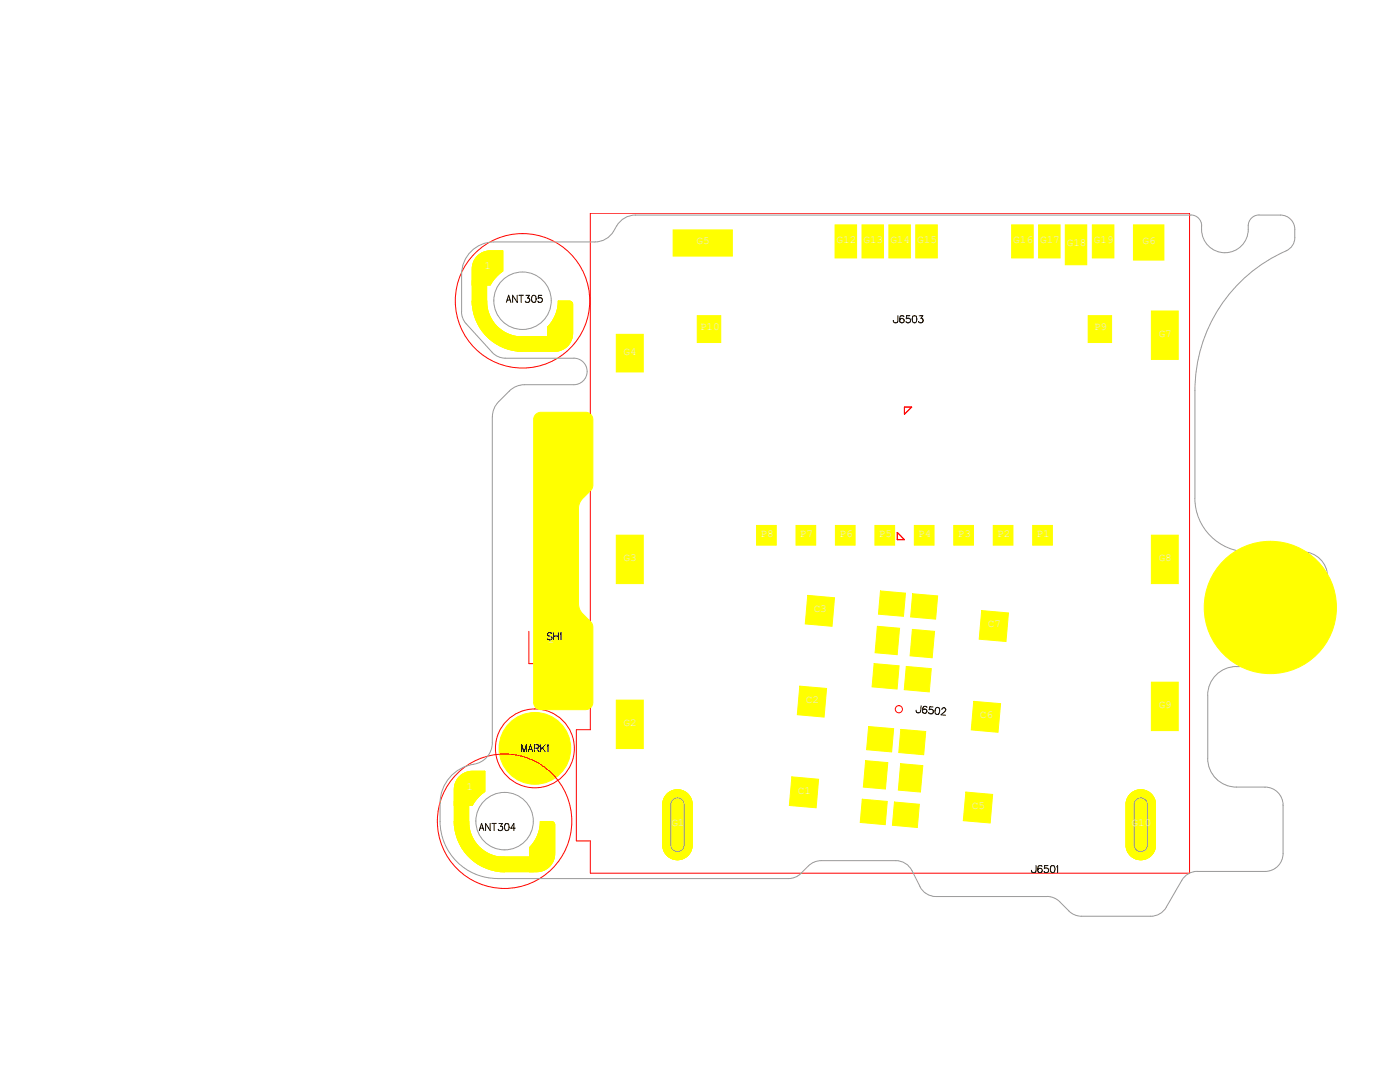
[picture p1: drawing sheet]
<svg xmlns="http://www.w3.org/2000/svg" width="279mm" height="216mm" viewBox="0 0 279 216" stroke-linecap="round" stroke-linejoin="round" font-family="sans-serif">
<defs><g id="words">
<g font-size="2.2" fill="#e8e8e8">
<text x="96.7" y="53.7">1</text>
<text x="139" y="48.8">G5</text>
<text x="167" y="48.4">G12</text>
<text x="172.3" y="48.4">G13</text>
<text x="177.7" y="48.4">G14</text>
<text x="183.1" y="48.4">G15</text>
<text x="202.2" y="48.4">G16</text>
<text x="207.6" y="48.4">G17</text>
<text x="212.9" y="49.1">G18</text>
<text x="218.3" y="48.4">G19</text>
<text x="228" y="48.6">G6</text>
<text x="139.7" y="65.9">P10</text>
<text x="218.3" y="65.9">P9</text>
<text x="124.5" y="70.7">G4</text>
<text x="231.2" y="67.2">G7</text>
<text x="151.8" y="107.1">P8</text>
<text x="159.6" y="107.1">P7</text>
<text x="167.5" y="107.1">P6</text>
<text x="175.4" y="107.1">P5</text>
<text x="183.3" y="107.1">P4</text>
<text x="191.2" y="107.1">P3</text>
<text x="199" y="107.1">P2</text>
<text x="206.9" y="107.1">P1</text>
<text x="124.5" y="111.9">G3</text>
<text x="231.2" y="111.9">G8</text>
<text x="162.4" y="122.1">C3</text>
<text x="197.1" y="125.2">C7</text>
<text x="109.3" y="128.4">1</text>
<text x="160.8" y="140.2">C2</text>
<text x="195.5" y="143.3">C6</text>
<text x="231.2" y="141.2">G9</text>
<text x="106.3" y="149.6">1</text>
<text x="124.5" y="144.8">G2</text>
<text x="93.1" y="157.6">1</text>
<text x="159.2" y="158.4">C1</text>
<text x="194" y="161.4">C5</text>
<text x="134" y="164.8">G1</text>
<text x="225.8" y="164.8">G10</text>
</g>
<g font-size="2.2">
<text x="100.5" y="60.1">ANT305</text>
<text x="178.3" y="64.4">J6503</text>
<text x="109.2" y="127.7">SH1</text>
<text x="182.8" y="142.2" transform="rotate(5 182.8 142.2)">J6502</text>
<text x="103.5" y="149.9">MARK1</text>
<text x="95.1" y="165.5">ANT304</text>
<text x="205.8" y="174.1">J6501</text>
</g>
</g></defs>
<!-- layer: 1 -->
<g fill="#ff0" stroke="#ff0" stroke-width=".2">
<path d="M107.8 163.9h2.2a.69 .69 0 0 1 .7 .7v5.8a3.6 3.6 0 0 1-3.6 3.5h-1.4v-4.8a7.5 7.5 0 0 0 2.1-5.2z" fill-rule="evenodd"/>
<path d="M90.7 163.9h2.8a7.1 7.1 0 0 0 7.2 7.2v2.8a10.1 10.1 0 0 1-10-10z" fill-rule="evenodd"/>
<path d="M91.6 155.1a3.8 3.8 0 0 1 2.6-1.2h2.5v4l-1.6 1.6-.9 1.2h-3.5v-3.2a3.7 3.7 0 0 1 .9-2.4z" fill-rule="evenodd"/>
<path d="M92.3 156.1h2.5v2.5h-2.5z" fill-rule="evenodd"/>
<path d="M111.4 60.1h2.2a.67 .67 0 0 1 .7 .7v5.7a3.6 3.6 0 0 1-3.6 3.6h-1.4v-4.8a7.4 7.4 0 0 0 2.1-5.2z" fill-rule="evenodd"/>
<path d="M94.2 60.1h2.9a7.1 7.1 0 0 0 7.2 7.1v2.9a10.1 10.1 0 0 1-10.1-10z" fill-rule="evenodd"/>
<path d="M95.2 51.2a3.6 3.6 0 0 1 2.6-1.1h2.5v4l-1.6 1.5-.9 1.3h-3.6v-3.3a3.7 3.7 0 0 1 1-2.4z" fill-rule="evenodd"/>
<path d="M95.9 52.2h2.5v2.5h-2.5z" fill-rule="evenodd"/>
<path d="M108.6 126.9h2.5v2.5h-2.5z" fill-rule="evenodd"/>
<path d="M166.7 44.9h4.3v6.6h-4.3z" fill-rule="evenodd"/>
<path d="M172 44.9h4.3v6.6h-4.3z" fill-rule="evenodd"/>
<path d="M182.8 44.9h4.3v6.6h-4.3z" fill-rule="evenodd"/>
<path d="M201.9 44.9h4.3v6.6h-4.3z" fill-rule="evenodd"/>
<path d="M207.3 44.9h4.3v6.6h-4.3z" fill-rule="evenodd"/>
<path d="M218 44.9h4.3v6.6h-4.3z" fill-rule="evenodd"/>
<path d="M225.6 158.5a2.93 2.93 0 0 1 3.2-.7 2.93 2.93 0 0 1 1.8 2.7v8.1a2.93 2.93 0 0 1-2.9 3 2.93 2.93 0 0 1-3-3v-8.1a3 3 0 0 1 .9-2z" fill-rule="evenodd"/>
<path d="M225.6 158.5a2.93 2.93 0 0 1 3.2-.7 2.93 2.93 0 0 1 1.8 2.7v8.1a2.93 2.93 0 0 1-2.9 3 2.93 2.93 0 0 1-3-3v-8.1a3 3 0 0 1 .9-2z" fill-rule="evenodd"/>
<path d="M133.1 158.5a2.93 2.93 0 0 1 3.2-.7 2.93 2.93 0 0 1 1.8 2.7v8.1a2.93 2.93 0 0 1-2.9 3 2.93 2.93 0 0 1-2.9-3v-8.1a3 3 0 0 1 .8-2z" fill-rule="evenodd"/>
<path d="M133.1 158.5a2.93 2.93 0 0 1 3.2-.7 2.93 2.93 0 0 1 1.8 2.7v8.1a2.93 2.93 0 0 1-2.9 3 2.93 2.93 0 0 1-2.9-3v-8.1a3 3 0 0 1 .8-2z" fill-rule="evenodd"/>
<path d="M123 139.7h5.4v9.7h-5.4z" fill-rule="evenodd"/>
<path d="M123 106.8h5.4v9.7h-5.4z" fill-rule="evenodd"/>
<path d="M123 66.7h5.4v7.5h-5.4z" fill-rule="evenodd"/>
<path d="M134.3 45.9h11.9v5.2h-11.9z" fill-rule="evenodd"/>
<path d="M177.4 44.9h4.3v6.6h-4.3z" fill-rule="evenodd"/>
<path d="M226.2 44.9h6.1v7h-6.1z" fill-rule="evenodd"/>
<path d="M229.8 62.1h5.3v9.6h-5.3z" fill-rule="evenodd"/>
<path d="M229.8 106.8h5.3v9.7h-5.3z" fill-rule="evenodd"/>
<path d="M229.8 136.1h5.3v9.7h-5.3z" fill-rule="evenodd"/>
<path d="M212.6 44.9h4.3v7.9h-4.3z" fill-rule="evenodd"/>
<path d="M174.4 132.4l5 .5-.4 4.6-5-.4z" fill-rule="evenodd"/>
<path d="M173.4 145l4.9 .4-.4 4.6-5-.4z" fill-rule="evenodd"/>
<path d="M159.6 136.9l5.4 .5-.5 5.7-5.4-.5z" fill-rule="evenodd"/>
<path d="M180.9 133l5 .4-.4 4.7-5-.5z" fill-rule="evenodd"/>
<path d="M179.8 145.5l4.9 .5-.4 4.6-4.9-.4z" fill-rule="evenodd"/>
<path d="M194.3 139.9l5.4 .5-.5 5.7-5.4-.5z" fill-rule="evenodd"/>
<path d="M172.1 159.5l5 .4-.4 4.7-5-.5z" fill-rule="evenodd"/>
<path d="M172.8 151.8l4.4 .4-.5 5.2-4.4-.3z" fill-rule="evenodd"/>
<path d="M158 155l5.4 .5-.5 5.7-5.4-.5z" fill-rule="evenodd"/>
<path d="M175.1 125l4.4 .4-.4 5.2-4.5-.4z" fill-rule="evenodd"/>
<path d="M175.7 117.9l5 .5-.4 4.6-5-.4z" fill-rule="evenodd"/>
<path d="M161.2 118.8l5.3 .5-.4 5.7-5.4-.5z" fill-rule="evenodd"/>
<path d="M182.1 118.5l5 .4-.4 4.6-5-.4z" fill-rule="evenodd"/>
<path d="M182.1 125.6l4.4 .4-.5 5.3-4.4-.4z" fill-rule="evenodd"/>
<path d="M195.9 121.8l5.4 .5-.5 5.7-5.4-.5z" fill-rule="evenodd"/>
<path d="M179.7 152.4l4.5 .4-.5 5.2-4.4-.3z" fill-rule="evenodd"/>
<path d="M178.5 160l5 .5-.4 4.6-5-.4z" fill-rule="evenodd"/>
<path d="M192.8 158l5.3 .5-.5 5.7-5.4-.4z" fill-rule="evenodd"/>
<path d="M206.1 104.8h3.9v4h-3.9z" fill-rule="evenodd"/>
<path d="M198.2 104.8h4v4h-4z" fill-rule="evenodd"/>
<path d="M190.3 104.8h4v4h-4z" fill-rule="evenodd"/>
<path d="M182.5 104.8h3.9v4h-3.9z" fill-rule="evenodd"/>
<path d="M174.6 104.8h3.9v4h-3.9z" fill-rule="evenodd"/>
<path d="M158.9 104.8h3.9v4h-3.9z" fill-rule="evenodd"/>
<path d="M151 104.8h3.9v4h-3.9z" fill-rule="evenodd"/>
<path d="M139.2 63h4.6v5.4h-4.6z" fill-rule="evenodd"/>
<path d="M217.2 63h4.6v5.4h-4.6z" fill-rule="evenodd"/>
<path d="M166.7 104.8h4v4h-4z" fill-rule="evenodd"/>
<path d="M107.8 163.9h2.2a.69 .69 0 0 1 .7 .7v5.8a3.6 3.6 0 0 1-3.6 3.5h-1.4v-4.8a7.5 7.5 0 0 0 2.1-5.2z" fill-rule="evenodd"/>
<path d="M99.8 171h6.6v2.9h-6.6z" fill-rule="evenodd"/>
<path d="M90.7 163.9h2.8a7.1 7.1 0 0 0 7.2 7.2v2.8a10.1 10.1 0 0 1-10-10z" fill-rule="evenodd"/>
<path d="M90.7 159.9h2.8v4.8h-2.8z" fill-rule="evenodd"/>
<path d="M91.6 155.1a3.8 3.8 0 0 1 2.6-1.2h2.5v4l-1.6 1.6-.9 1.2h-3.5v-3.2a3.7 3.7 0 0 1 .9-2.4z" fill-rule="evenodd"/>
<path d="M92.5 156.2h2.2v2.2h-2.2z" fill-rule="evenodd"/>
<path d="M111.4 60.1h2.2a.67 .67 0 0 1 .7 .7v5.7a3.6 3.6 0 0 1-3.6 3.6h-1.4v-4.8a7.4 7.4 0 0 0 2.1-5.2z" fill-rule="evenodd"/>
<path d="M103.4 67.2h6.6v2.9h-6.6z" fill-rule="evenodd"/>
<path d="M94.2 60.1h2.9a7.1 7.1 0 0 0 7.2 7.1v2.9a10.1 10.1 0 0 1-10.1-10z" fill-rule="evenodd"/>
<path d="M94.2 56.1h2.9v4.8h-2.9z" fill-rule="evenodd"/>
<path d="M95.2 51.2a3.6 3.6 0 0 1 2.6-1.1h2.5v4l-1.6 1.5-.9 1.3h-3.6v-3.3a3.7 3.7 0 0 1 1-2.4z" fill-rule="evenodd"/>
<path d="M96.1 52.4h2.1v2.1h-2.1z" fill-rule="evenodd"/>
<path d="M108.8 127h2.1v2.2h-2.1z" fill-rule="evenodd"/>
<path d="M166.8 45h4v6.3h-4z" fill-rule="evenodd"/>
<path d="M172.2 45h3.9v6.3h-3.9z" fill-rule="evenodd"/>
<path d="M182.9 45h4v6.3h-4z" fill-rule="evenodd"/>
<path d="M202.1 45h3.9v6.3h-3.9z" fill-rule="evenodd"/>
<path d="M207.5 45h3.9v6.3h-3.9z" fill-rule="evenodd"/>
<path d="M218.2 45h3.9v6.3h-3.9z" fill-rule="evenodd"/>
<path d="M123.2 139.9h5v9.3h-5z" fill-rule="evenodd"/>
<path d="M123.2 107h5v9.3h-5z" fill-rule="evenodd"/>
<path d="M123.2 66.9h5v7.1h-5z" fill-rule="evenodd"/>
<path d="M134.5 46.1h11.5v4.8h-11.5z" fill-rule="evenodd"/>
<path d="M177.6 45h3.9v6.3h-3.9z" fill-rule="evenodd"/>
<path d="M226.4 45h5.7v6.7h-5.7z" fill-rule="evenodd"/>
<path d="M230 62.2h5v9.3h-5z" fill-rule="evenodd"/>
<path d="M230 107h5v9.3h-5z" fill-rule="evenodd"/>
<path d="M230 136.3h5v9.3h-5z" fill-rule="evenodd"/>
<path d="M212.8 45h3.9v7.6h-3.9z" fill-rule="evenodd"/>
<path d="M174.8 132.8l4.3 .4-.4 3.9-4.3-.4z" fill-rule="evenodd"/>
<path d="M173.7 145.4l4.3 .3-.4 3.9-4.3-.3z" fill-rule="evenodd"/>
<path d="M159.9 137.3l4.7 .4-.5 5-4.6-.4z" fill-rule="evenodd"/>
<path d="M181.2 133.4l4.3 .3-.4 4-4.2-.4z" fill-rule="evenodd"/>
<path d="M180.1 145.9l4.3 .4-.4 3.9-4.3-.4z" fill-rule="evenodd"/>
<path d="M194.7 140.3l4.6 .4-.4 5-4.7-.4z" fill-rule="evenodd"/>
<path d="M172.4 159.9l4.3 .3-.4 4-4.2-.4z" fill-rule="evenodd"/>
<path d="M173.1 152.2l3.7 .3-.4 4.6-3.7-.4z" fill-rule="evenodd"/>
<path d="M158.4 155.4l4.6 .4-.4 5-4.7-.4z" fill-rule="evenodd"/>
<path d="M175.4 125.4l3.7 .3-.4 4.5-3.7-.3z" fill-rule="evenodd"/>
<path d="M176 118.3l4.3 .4-.3 3.9-4.3-.4z" fill-rule="evenodd"/>
<path d="M161.5 119.2l4.7 .4-.5 5-4.6-.4z" fill-rule="evenodd"/>
<path d="M182.5 118.9l4.2 .3-.3 4-4.3-.4z" fill-rule="evenodd"/>
<path d="M182.4 126l3.7 .3-.4 4.6-3.7-.4z" fill-rule="evenodd"/>
<path d="M196.3 122.2l4.6 .4-.5 5-4.6-.4z" fill-rule="evenodd"/>
<path d="M180.1 152.8l3.7 .3-.4 4.6-3.7-.4z" fill-rule="evenodd"/>
<path d="M178.8 160.4l4.3 .4-.3 3.9-4.3-.4z" fill-rule="evenodd"/>
<path d="M193.1 158.4l4.6 .4-.4 5-4.7-.4z" fill-rule="evenodd"/>
<path d="M206.3 105h3.5v3.6h-3.5z" fill-rule="evenodd"/>
<path d="M198.4 105h3.6v3.6h-3.6z" fill-rule="evenodd"/>
<path d="M190.5 105h3.6v3.6h-3.6z" fill-rule="evenodd"/>
<path d="M182.7 105h3.5v3.6h-3.5z" fill-rule="evenodd"/>
<path d="M174.8 105h3.6v3.6h-3.6z" fill-rule="evenodd"/>
<path d="M159 105h3.6v3.6h-3.6z" fill-rule="evenodd"/>
<path d="M151.2 105h3.5v3.6h-3.5z" fill-rule="evenodd"/>
<path d="M139.3 63.2h4.4v5h-4.4z" fill-rule="evenodd"/>
<path d="M217.3 63.2h4.4v5h-4.4z" fill-rule="evenodd"/>
<path d="M166.9 105h3.6v3.6h-3.6z" fill-rule="evenodd"/>
<path d="M107.8 163.9h2.2a.69 .69 0 0 1 .7 .7v5.8a3.6 3.6 0 0 1-3.6 3.5h-1.4v-4.8a7.5 7.5 0 0 0 2.1-5.2z" fill-rule="evenodd"/>
<path d="M99.8 171h6.6v2.9h-6.6z" fill-rule="evenodd"/>
<path d="M90.7 163.9h2.8a7.1 7.1 0 0 0 7.2 7.2v2.8a10.1 10.1 0 0 1-10-10z" fill-rule="evenodd"/>
<path d="M90.7 159.9h2.8v4.8h-2.8z" fill-rule="evenodd"/>
<path d="M91.6 155.1a3.8 3.8 0 0 1 2.6-1.2h2.5v4l-1.6 1.6-.9 1.2h-3.5v-3.2a3.7 3.7 0 0 1 .9-2.4z" fill-rule="evenodd"/>
<path d="M92.5 156.2h2.2v2.2h-2.2z" fill-rule="evenodd"/>
<path d="M111.4 60.1h2.2a.67 .67 0 0 1 .7 .7v5.7a3.6 3.6 0 0 1-3.6 3.6h-1.4v-4.8a7.4 7.4 0 0 0 2.1-5.2z" fill-rule="evenodd"/>
<path d="M103.4 67.2h6.6v2.9h-6.6z" fill-rule="evenodd"/>
<path d="M94.2 60.1h2.9a7.1 7.1 0 0 0 7.2 7.1v2.9a10.1 10.1 0 0 1-10.1-10z" fill-rule="evenodd"/>
<path d="M94.2 56.1h2.9v4.8h-2.9z" fill-rule="evenodd"/>
<path d="M95.2 51.2a3.6 3.6 0 0 1 2.6-1.1h2.5v4l-1.6 1.5-.9 1.3h-3.6v-3.3a3.7 3.7 0 0 1 1-2.4z" fill-rule="evenodd"/>
<path d="M96.1 52.4h2.1v2.1h-2.1z" fill-rule="evenodd"/>
<path d="M108.8 127h2.1v2.2h-2.1z" fill-rule="evenodd"/>
<path d="M166.8 45h4v6.3h-4z" fill-rule="evenodd"/>
<path d="M172.2 45h3.9v6.3h-3.9z" fill-rule="evenodd"/>
<path d="M182.9 45h4v6.3h-4z" fill-rule="evenodd"/>
<path d="M202.1 45h3.9v6.3h-3.9z" fill-rule="evenodd"/>
<path d="M207.5 45h3.9v6.3h-3.9z" fill-rule="evenodd"/>
<path d="M218.2 45h3.9v6.3h-3.9z" fill-rule="evenodd"/>
<path d="M123.2 139.9h5v9.3h-5z" fill-rule="evenodd"/>
<path d="M123.2 107h5v9.3h-5z" fill-rule="evenodd"/>
<path d="M123.2 66.9h5v7.1h-5z" fill-rule="evenodd"/>
<path d="M134.5 46.1h11.5v4.8h-11.5z" fill-rule="evenodd"/>
<path d="M177.6 45h3.9v6.3h-3.9z" fill-rule="evenodd"/>
<path d="M226.4 45h5.7v6.7h-5.7z" fill-rule="evenodd"/>
<path d="M230 62.2h5v9.3h-5z" fill-rule="evenodd"/>
<path d="M230 107h5v9.3h-5z" fill-rule="evenodd"/>
<path d="M230 136.3h5v9.3h-5z" fill-rule="evenodd"/>
<path d="M212.8 45h3.9v7.6h-3.9z" fill-rule="evenodd"/>
<path d="M174.8 132.8l4.3 .4-.4 3.9-4.3-.4z" fill-rule="evenodd"/>
<path d="M173.7 145.4l4.3 .3-.4 3.9-4.3-.3z" fill-rule="evenodd"/>
<path d="M159.9 137.3l4.7 .4-.5 5-4.6-.4z" fill-rule="evenodd"/>
<path d="M181.2 133.4l4.3 .3-.4 4-4.2-.4z" fill-rule="evenodd"/>
<path d="M180.1 145.9l4.3 .4-.4 3.9-4.3-.4z" fill-rule="evenodd"/>
<path d="M194.7 140.3l4.6 .4-.4 5-4.7-.4z" fill-rule="evenodd"/>
<path d="M172.4 159.9l4.3 .3-.4 4-4.2-.4z" fill-rule="evenodd"/>
<path d="M173.1 152.2l3.7 .3-.4 4.6-3.7-.4z" fill-rule="evenodd"/>
<path d="M158.4 155.4l4.6 .4-.4 5-4.7-.4z" fill-rule="evenodd"/>
<path d="M175.4 125.4l3.7 .3-.4 4.5-3.7-.3z" fill-rule="evenodd"/>
<path d="M176 118.3l4.3 .4-.3 3.9-4.3-.4z" fill-rule="evenodd"/>
<path d="M161.5 119.2l4.7 .4-.5 5-4.6-.4z" fill-rule="evenodd"/>
<path d="M182.5 118.9l4.2 .3-.3 4-4.3-.4z" fill-rule="evenodd"/>
<path d="M182.4 126l3.7 .3-.4 4.6-3.7-.4z" fill-rule="evenodd"/>
<path d="M196.3 122.2l4.6 .4-.5 5-4.6-.4z" fill-rule="evenodd"/>
<path d="M180.1 152.8l3.7 .3-.4 4.6-3.7-.4z" fill-rule="evenodd"/>
<path d="M178.8 160.4l4.3 .4-.3 3.9-4.3-.4z" fill-rule="evenodd"/>
<path d="M193.1 158.4l4.6 .4-.4 5-4.7-.4z" fill-rule="evenodd"/>
<path d="M206.3 105h3.5v3.6h-3.5z" fill-rule="evenodd"/>
<path d="M198.4 105h3.6v3.6h-3.6z" fill-rule="evenodd"/>
<path d="M190.5 105h3.6v3.6h-3.6z" fill-rule="evenodd"/>
<path d="M182.7 105h3.5v3.6h-3.5z" fill-rule="evenodd"/>
<path d="M174.8 105h3.6v3.6h-3.6z" fill-rule="evenodd"/>
<path d="M159 105h3.6v3.6h-3.6z" fill-rule="evenodd"/>
<path d="M151.2 105h3.5v3.6h-3.5z" fill-rule="evenodd"/>
<path d="M139.3 63.2h4.4v5h-4.4z" fill-rule="evenodd"/>
<path d="M217.3 63.2h4.4v5h-4.4z" fill-rule="evenodd"/>
<path d="M166.9 105h3.6v3.6h-3.6z" fill-rule="evenodd"/>
<path d="M225.6 158.5a2.93 2.93 0 0 1 3.2-.7 2.93 2.93 0 0 1 1.8 2.7v8.1a2.93 2.93 0 0 1-2.9 3 2.93 2.93 0 0 1-3-3v-8.1a3 3 0 0 1 .9-2z" fill-rule="evenodd"/>
<path d="M225.6 158.5a2.93 2.93 0 0 1 3.2-.7 2.93 2.93 0 0 1 1.8 2.7v8.1a2.93 2.93 0 0 1-2.9 3 2.93 2.93 0 0 1-3-3v-8.1a3 3 0 0 1 .9-2z" fill-rule="evenodd"/>
<path d="M133.1 158.5a2.93 2.93 0 0 1 3.2-.7 2.93 2.93 0 0 1 1.8 2.7v8.1a2.93 2.93 0 0 1-2.9 3 2.93 2.93 0 0 1-2.9-3v-8.1a3 3 0 0 1 .8-2z" fill-rule="evenodd"/>
<path d="M133.1 158.5a2.93 2.93 0 0 1 3.2-.7 2.93 2.93 0 0 1 1.8 2.7v8.1a2.93 2.93 0 0 1-2.9 3 2.93 2.93 0 0 1-2.9-3v-8.1a3 3 0 0 1 .8-2z" fill-rule="evenodd"/>
<path d="M106.8 82.8l.4-.3 .6-.2h9.1a1.45 1.45 0 0 1 1.4 1.4v13.4l-.4 .8-1.6 1.5a2.99 2.99 0 0 0-.9 2.1v19a2.85 2.85 0 0 0 .9 2l1.8 1.8 .2 .8v15.1a1.45 1.45 0 0 1-1.4 1.4h-9a1.45 1.45 0 0 1-1.4-1.4v-56.6z" fill-rule="evenodd"/>
<circle cx="106.8" cy="149.3" r="7.2"/>
<circle cx="106.7" cy="149.3" r="3.6"/>
<circle cx="253.5" cy="121.2" r="13.2"/>
</g>
<g fill="none" stroke="#f00" stroke-width=".2">
<path d="M117.8 42.5h119.6v131.7h-119.6v-6.4h-2.8v-22.2h2.8zM180.5 81.2h1.4l-1.4 1.5zM179.1 106.2l1.4 1.5h-1.4zM105.6 126v6.4h6.4"/>
<circle cx="104.3" cy="60" r="13.4"/>
<circle cx="106.8" cy="149.3" r="7.9"/>
<circle cx="179.4" cy="141.5" r=".71"/>
<circle cx="100.7" cy="163.9" r="13.4"/>
</g>
<g fill="none" stroke="#999" stroke-width=".2">
<path d="M122.5 46.1a4.3 4.3 0 0 1-3.8 2.2h-20.1a6.4 6.4 0 0 0-6.5 6.4v7.5M239.8 45a4.7 4.7 0 0 0 4.7 5.4 4.7 4.7 0 0 0 4.6-5.4 2.12 2.12 0 0 1 2.2-2.1h4.3a2.86 2.86 0 0 1 2.8 2.9 4.2 4.2 0 0 1-.8 3.6l-.4 .4a30.7 30.7 0 0 0-18.7 28.1v21.5M239.8 45a2.15 2.15 0 0 0-2.1-2.1h-110.9a4.7 4.7 0 0 0-4.3 3.2M92.1 62.2a3.6 3.6 0 0 0 .9 2.4l5.6 6 1.3 .7 1 .2h13.6a2.65 2.65 0 0 1 2.7 2.6 2.65 2.65 0 0 1-2.7 2.7h-9.8l-1.1 .1-1.5 .7-2.6 2.6M98.2 83.2v65a4.3 4.3 0 0 1-3.6 4.3M99.5 80.2l-.9 1.3-.3 1.7M238.5 99.4a10.7 10.7 0 0 0 10.7 10.7h10.7a5 5 0 0 1 5.1 5v6.5a11.4 11.4 0 0 1-11.5 11.4h-6.7a5.7 5.7 0 0 0-5.8 5.7v12.6a5.7 5.7 0 0 0 5.8 5.8h5.7a3.6 3.6 0 0 1 3.6 3.5v9.7a3.6 3.6 0 0 1-3.6 3.6h-13.5a3.6 3.6 0 0 0-3.1 1.8l-3.2 5.3M94.6 152.5a7.9 7.9 0 0 0-6.8 7.8 16.3 16.3 0 0 0 1.2 8.6 11.4 11.4 0 0 0 10.3 6.4M134.1 159.8a1.32 1.32 0 0 1 1.5-.5 1.32 1.32 0 0 1 .9 1.2v8.1a1.32 1.32 0 0 1-1.3 1.3 1.32 1.32 0 0 1-1.3-1.3v-8.1zM226.6 159.8a1.32 1.32 0 0 1 1.5-.5 1.32 1.32 0 0 1 .9 1.2v8.1a1.32 1.32 0 0 1-1.3 1.3 1.32 1.32 0 0 1-1.4-1.3v-8.1zM99.3 175.3h58l1.4-.3a6.9 6.9 0 0 0 2.6-2.2l1.2-.8 1.4-.3h14.9a3.6 3.6 0 0 1 3.2 2l1.6 3.2a3.5 3.5 0 0 0 3.2 2h22.2M209 178.9l.9 .1 .8 .4 2.6 2.4"/>
<path d="M232.8 181a3.6 3.6 0 0 1-3.1 1.8h-13.9l-1.3-.2-1.2-.8"/>
<circle cx="104.3" cy="60" r="5.7"/>
<circle cx="253.5" cy="121.6" r="5.7"/>
<circle cx="100.7" cy="163.8" r="5.7"/>
</g>
<use href="#words"/>
</svg>
